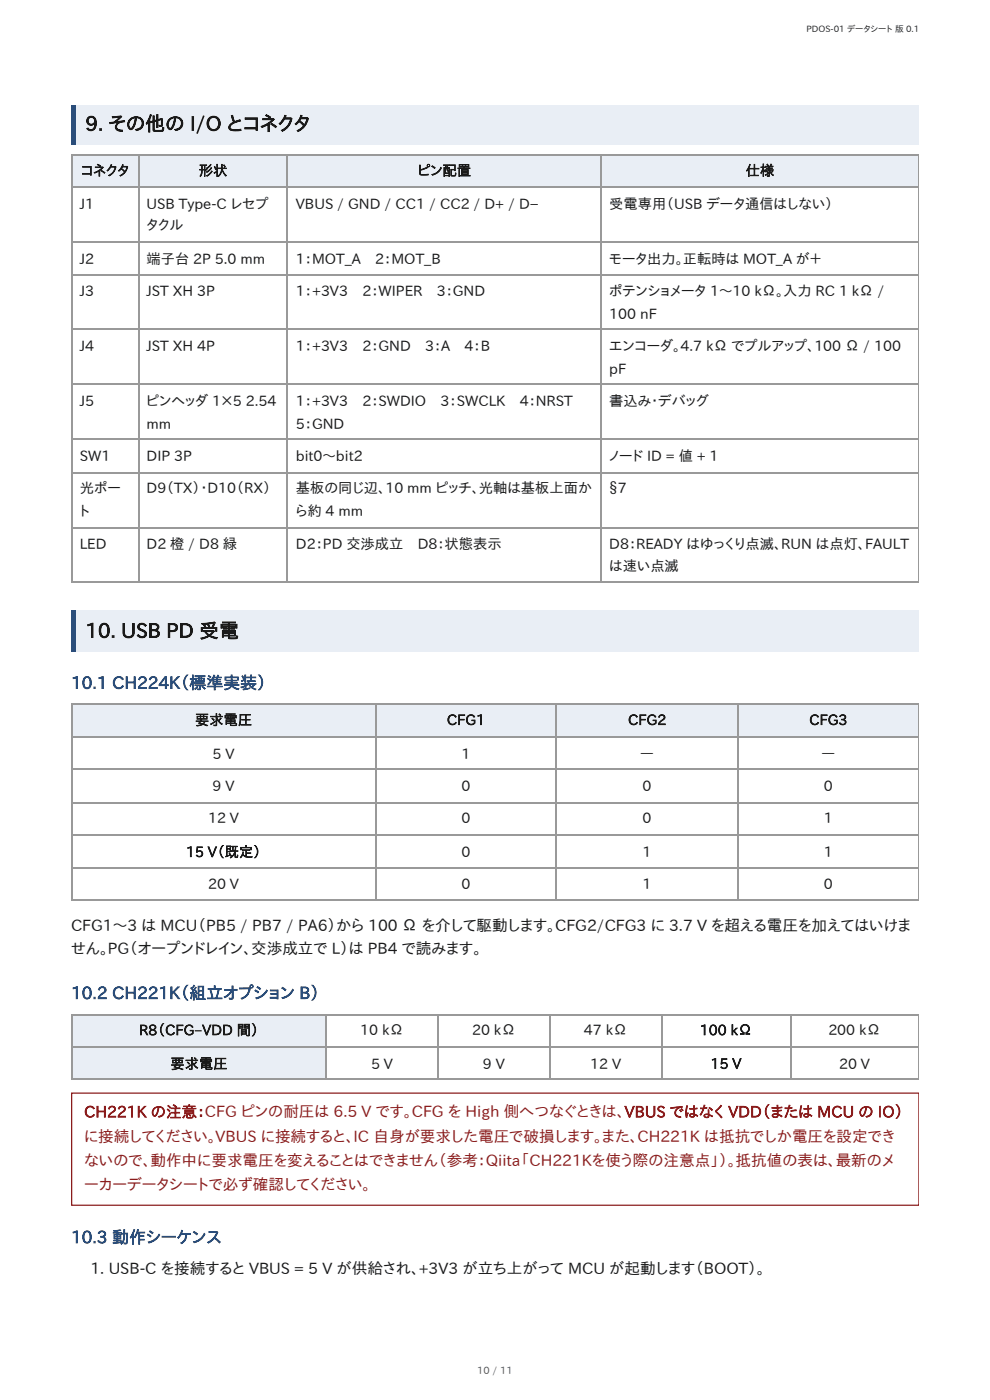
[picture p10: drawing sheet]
<svg xmlns="http://www.w3.org/2000/svg" width="210mm" height="297mm" viewBox="0 0 210 297" stroke-linecap="round" stroke-linejoin="round" font-family="sans-serif">
<defs><g id="words">
<g font-size="4.2" fill="#1a1a1a">
<text x="18.1" y="27.8">9. その他の I/O とコネクタ</text>
<text x="18.1" y="135.5">10. USB PD 受電</text>
</g>
<g font-size="3.6" fill="#2a4d7a">
<text x="15.1" y="146.3">10.1 CH224K（標準実装）</text>
<text x="15.1" y="212.2">10.2 CH221K（組立オプション B）</text>
<text x="15.1" y="264.1">10.3 動作シーケンス</text>
</g>
<g font-size="3.3" fill="#1a1a1a">
<text x="15.1" y="197.6">CFG1〜3 は MCU（PB5 / PB7 / PA6）から 100 Ω を介して駆動します。CFG2/CFG3 に 3.7 V を超える電圧を加えてはいけま</text>
<text x="15.1" y="202.7">せん。PG（オープンドレイン、交渉成立で L）は PB4 で読みます。</text>
<text x="19.2" y="270.7">1. USB-C を接続すると VBUS = 5 V が供給され、+3V3 が立ち上がって MCU が起動します（BOOT）。</text>
</g>
<g font-size="3.3" fill="#8a1c1c">
<text x="17.8" y="237.3">CH221K の注意：CFG ピンの耐圧は 6.5 V です。CFG を High 側へつなぐときは、VBUS ではなく VDD（または MCU の IO）</text>
<text x="17.8" y="242.6">に接続してください。VBUS に接続すると、IC 自身が要求した電圧で破損します。また、CH221K は抵抗でしか電圧を設定でき</text>
<text x="17.8" y="247.7">ないので、動作中に要求電圧を変えることはできません（参考：Qiita「CH221Kを使う際の注意点」）。抵抗値の表は、最新のメ</text>
<text x="17.8" y="252.7">ーカーデータシートで必ず確認してください。</text>
</g>
<g font-size="3" fill="#1a1a1a">
<text x="17.2" y="37.3">コネクタ</text>
<text x="42.2" y="37.3">形状</text>
<text x="88.7" y="37.3">ピン配置</text>
<text x="158.4" y="37.3">仕様</text>
<text x="16.9" y="44.5">J1</text>
<text x="31.1" y="44.5">USB Type-C レセプ</text>
<text x="62.8" y="44.5">VBUS / GND / CC1 / CC2 / D+ / D−</text>
<text x="129.4" y="44.5">受電専用（USB データ通信はしない）</text>
<text x="31.1" y="48.9">タクル</text>
<text x="16.9" y="56.1">J2</text>
<text x="31.1" y="56.1">端子台 2P 5.0 mm</text>
<text x="62.8" y="56.1">1：MOT_A</text>
<text x="79.7" y="56.1">2：MOT_B</text>
<text x="129.4" y="56.1">モータ出力。正転時は MOT_A が＋</text>
<text x="16.9" y="63">J3</text>
<text x="31.1" y="63">JST XH 3P</text>
<text x="62.8" y="63">1：+3V3</text>
<text x="76.9" y="63">2：WIPER</text>
<text x="92.7" y="63">3：GND</text>
<text x="129.4" y="63">ポテンショメータ 1〜10 kΩ。入力 RC 1 kΩ /</text>
<text x="129.4" y="67.7">100 nF</text>
<text x="16.9" y="74.6">J4</text>
<text x="31.1" y="74.6">JST XH 4P</text>
<text x="62.8" y="74.6">1：+3V3</text>
<text x="76.9" y="74.6">2：GND</text>
<text x="90.3" y="74.6">3：A</text>
<text x="98.7" y="74.6">4：B</text>
<text x="129.4" y="74.6">エンコーダ。4.7 kΩ でプルアップ、100 Ω / 100</text>
<text x="129.4" y="79.4">pF</text>
<text x="16.9" y="86.3">J5</text>
<text x="31.1" y="86.3">ピンヘッダ 1×5</text>
<text x="52.2" y="86.3">2.54</text>
<text x="62.8" y="86.3">1：+3V3</text>
<text x="76.9" y="86.3">2：SWDIO</text>
<text x="93.6" y="86.3">3：SWCLK</text>
<text x="110.4" y="86.3">4：NRST</text>
<text x="129.4" y="86.3">書込み・デバッグ</text>
<text x="31.1" y="91">mm</text>
<text x="62.8" y="91">5：GND</text>
<text x="16.9" y="97.9">SW1</text>
<text x="31.1" y="97.9">DIP 3P</text>
<text x="62.8" y="97.9">bit0〜bit2</text>
<text x="129.4" y="97.9">ノード ID = 値 + 1</text>
<text x="16.9" y="104.8">光ポー</text>
<text x="31.1" y="104.8">D9（TX）・D10（RX）</text>
<text x="62.8" y="104.8">基板の同じ辺、10 mm ピッチ、光軸は基板上面か</text>
<text x="129.4" y="104.8">§7</text>
<text x="16.9" y="109.5">ト</text>
<text x="62.8" y="109.5">ら約 4 mm</text>
<text x="16.9" y="116.7">LED</text>
<text x="31.1" y="116.7">D2 橙 / D8 緑</text>
<text x="62.8" y="116.7">D2：PD 交渉成立</text>
<text x="88.7" y="116.7">D8：状態表示</text>
<text x="129.4" y="116.7">D8：READY はゆっくり点滅、RUN は点灯、FAULT</text>
<text x="129.4" y="121.2">は速い点滅</text>
<text x="41.4" y="154">要求電圧</text>
<text x="94.9" y="154">CFG1</text>
<text x="133.4" y="154">CFG2</text>
<text x="171.8" y="154">CFG3</text>
<text x="45.1" y="161.1">5 V</text>
<text x="98" y="161.1">1</text>
<text x="136" y="161.1">—</text>
<text x="174.4" y="161.1">—</text>
<text x="45.1" y="168">9 V</text>
<text x="98" y="168">0</text>
<text x="136.5" y="168">0</text>
<text x="174.9" y="168">0</text>
<text x="44.2" y="174.9">12 V</text>
<text x="98" y="174.9">0</text>
<text x="136.5" y="174.9">0</text>
<text x="174.9" y="174.9">1</text>
<text x="39.5" y="182">15 V（既定）</text>
<text x="98" y="182">0</text>
<text x="136.5" y="182">1</text>
<text x="174.9" y="182">1</text>
<text x="44.2" y="188.9">20 V</text>
<text x="98" y="188.9">0</text>
<text x="136.5" y="188.9">1</text>
<text x="174.9" y="188.9">0</text>
<text x="29.5" y="219.9">R8（CFG–VDD 間）</text>
<text x="76.5" y="219.9">10 kΩ</text>
<text x="100.3" y="219.9">20 kΩ</text>
<text x="124" y="219.9">47 kΩ</text>
<text x="148.6" y="219.9">100 kΩ</text>
<text x="175.9" y="219.9">200 kΩ</text>
<text x="36.2" y="227">要求電圧</text>
<text x="78.8" y="227">5 V</text>
<text x="102.6" y="227">9 V</text>
<text x="125.3" y="227">12 V</text>
<text x="150.9" y="227">15 V</text>
<text x="178.2" y="227">20 V</text>
</g>
<text font-size="2.1" fill="#555" x="101.4" y="291.8">10 / 11</text>
<text font-size="1.9" fill="#222" x="171.3" y="6.9">PDOS-01 データシート 版 0.1</text>
</g></defs>
<path d="M15.1 22.2h180v8.5h-180z" fill="#e9eef5"/>
<path d="M15.1 22.2h1v8.5h-1z" fill="#2a4d7a"/>
<g fill="#e9eef5">
<path d="M15.3 32.8h14.1v6.9h-14.1z"/>
<path d="M29.4 32.8h31.7v6.9h-31.7z"/>
<path d="M61.1 32.8h66.4v6.9h-66.4z"/>
<path d="M127.5 32.8h67.6v6.9h-67.6z"/>
</g>
<g fill="none" stroke="#999" stroke-width=".26">
<path d="M15.1 32.9h180M15.1 39.8h180M15.2 32.8v91M29.5 32.8v91M61 32.8v91M127.7 32.8v91M15.1 51.5h180M15.1 58.3h180M15.1 70h180M15.1 81.6h180M15.1 93.3h180M15.1 100.4h180"/>
<path d="M15.1 112.1h180M15.1 123.7h180"/>
</g>
<path d="M195.1 32.8v91" fill="none" stroke="#999" stroke-width=".21"/>
<path d="M15.1 129.6h180v8.8h-180z" fill="#e9eef5"/>
<path d="M15.1 129.6h1v8.8h-1z" fill="#2a4d7a"/>
<g fill="#e9eef5">
<path d="M15.3 149.5h64.3v6.9h-64.3z"/>
<path d="M79.6 149.5h38.7v6.9h-38.7z"/>
<path d="M118.3 149.5h38.3v6.9h-38.3z"/>
<path d="M156.6 149.5h38.5v6.9h-38.5z"/>
</g>
<path d="M15.1 149.6h180M15.1 156.5h180M15.2 149.5v41.8M79.8 149.5v41.8M118.1 149.5v41.8M156.8 149.5v41.8M15.1 163.4h180M15.1 170.5h180M15.1 177.4h180M15.1 184.3h180M15.1 191.2h180" fill="none" stroke="#999" stroke-width=".26"/>
<path d="M195.1 149.5v41.8" fill="none" stroke="#999" stroke-width=".21"/>
<g fill="#e9eef5">
<path d="M15.3 215.4h54v6.9h-54z"/>
<path d="M15.3 222.3h54v7.1h-54z"/>
</g>
<path d="M15.1 215.5h180M15.2 215.4v14M69.2 215.4v14M93 215.4v14M116.8 215.4v14M140.6 215.4v14M167.9 215.4v14M15.1 222.4h180M15.1 229.3h180" fill="none" stroke="#999" stroke-width=".26"/>
<path d="M195.1 215.4v14" fill="none" stroke="#999" stroke-width=".21"/>
<path d="M15.2 232.2h179.9v23.8h-179.9z" fill="none" stroke="#8a1c1c" stroke-width=".26"/>
<use href="#words"/>
</svg>
